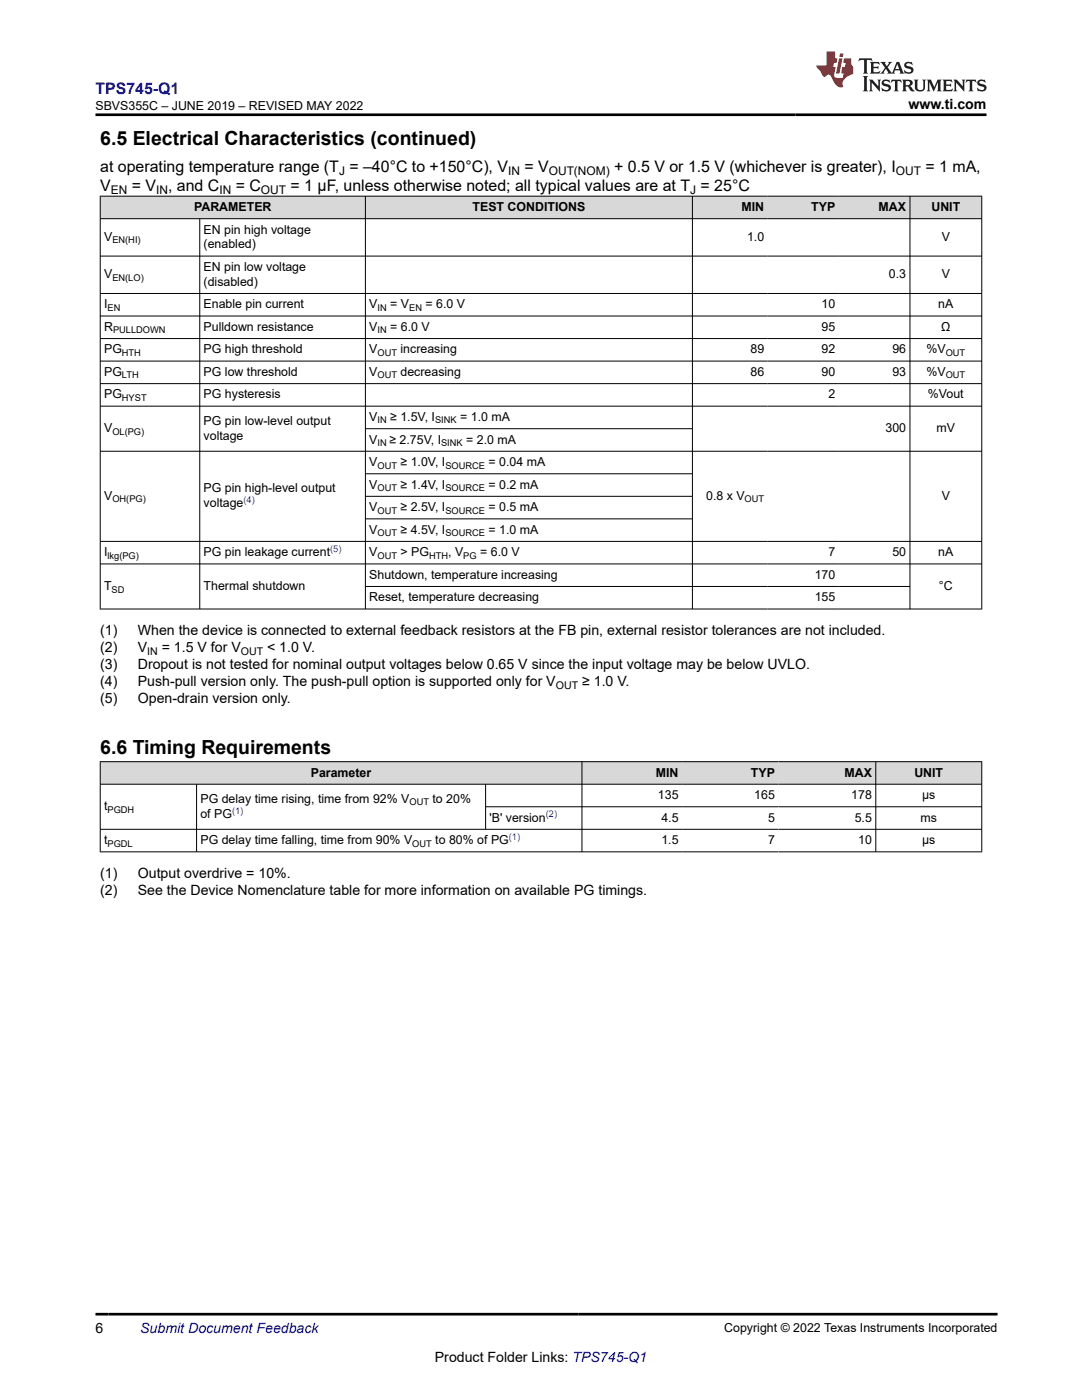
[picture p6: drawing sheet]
<svg xmlns="http://www.w3.org/2000/svg" width="216mm" height="279mm" viewBox="0 0 216 279" stroke-linecap="round" stroke-linejoin="round" font-family="sans-serif">
<defs><g id="words">
<g font-size="3.9">
<text x="20" y="28.8">6.5 Electrical Characteristics (continued)</text>
<text x="20" y="150.4">6.6 Timing Requirements</text>
</g>
<text font-size="3.2" fill="#00f" x="19.1" y="18.7">TPS745-Q1</text>
<g font-size="3.2">
<text x="20" y="34.3">at operating temperature range (T = –40°C to +150°C), V</text>
<text x="104.7" y="34.3">= V</text>
<text x="122.6" y="34.3">+ 0.5 V or 1.5 V (whichever is greater), I</text>
<text x="184.7" y="34.3">= 1 mA,</text>
<text x="20" y="38.1">V</text>
<text x="26.3" y="38.1">= V</text>
<text x="33.5" y="38.1">, and C</text>
<text x="47" y="38.1">= C</text>
<text x="58" y="38.1">= 1 μF, unless otherwise noted; all typical values are at T = 25°C</text>
</g>
<g font-size="2.8">
<text x="181.3" y="21.8">www.ti.com</text>
<text x="20" y="126.7">(1)</text>
<text x="20" y="130.1">(2)</text>
<text x="27.5" y="126.7">When the device is connected to external feedback resistors at the FB pin, external resistor tolerances are not included.</text>
<text x="27.5" y="130.1">V</text>
<text x="32.3" y="130.1">= 1.5 V for V</text>
<text x="53.3" y="130.1">&lt; 1.0 V.</text>
<text x="20" y="133.5">(3)</text>
<text x="20" y="136.9">(4)</text>
<text x="27.5" y="133.5">Dropout is not tested for nominal output voltages below 0.65 V since the input voltage may be below UVLO.</text>
<text x="27.5" y="136.9">Push-pull version only. The push-pull option is supported only for V</text>
<text x="116.2" y="136.9">≥ 1.0 V.</text>
<text x="20" y="140.2">(5)</text>
<text x="27.5" y="140.2">Open-drain version only.</text>
<text x="20" y="175.2">(1)</text>
<text x="20" y="178.5">(2)</text>
<text x="27.5" y="175.2">Output overdrive = 10%.</text>
<text x="27.5" y="178.5">See the Device Nomenclature table for more information on available PG timings.</text>
<text x="19.1" y="266.1">6</text>
<text x="86.8" y="271.7">Product Folder Links: TPS745-Q1</text>
</g>
<text font-size="2.8" fill="#00f" x="28" y="266.1">Submit Document Feedback</text>
<g font-size="2.5">
<text x="19" y="21.9">SBVS355C – JUNE 2019 – REVISED MAY 2022</text>
<text x="38.7" y="42.1">PARAMETER</text>
<text x="40.6" y="46.6">EN pin high voltage</text>
<text x="94.3" y="42.1">TEST CONDITIONS</text>
<text x="148" y="42.1">MIN</text>
<text x="161.9" y="42.1">TYP</text>
<text x="175.3" y="42.1">MAX</text>
<text x="185.9" y="42.1">UNIT</text>
<text x="20.8" y="48.1">V</text>
<text x="40.6" y="49.6">(enabled)</text>
<text x="149.1" y="48.1">1.0</text>
<text x="187.9" y="48.1">V</text>
<text x="20.8" y="55.6">V</text>
<text x="40.6" y="54.1">EN pin low voltage</text>
<text x="40.6" y="57">(disabled)</text>
<text x="177.4" y="55.6">0.3</text>
<text x="187.9" y="55.6">V</text>
<text x="20.8" y="61.5">I</text>
<text x="40.6" y="61.5">Enable pin current</text>
<text x="73.7" y="61.5">V</text>
<text x="77.9" y="61.5">= V</text>
<text x="84.9" y="61.5">= 6.0 V</text>
<text x="163.9" y="61.5">10</text>
<text x="187.2" y="61.5">nA</text>
<text x="20.8" y="66">R</text>
<text x="20.8" y="70.5">PG</text>
<text x="40.6" y="66">Pulldown resistance</text>
<text x="40.6" y="70.5">PG high threshold</text>
<text x="73.7" y="66">V</text>
<text x="73.7" y="70.5">V</text>
<text x="77.9" y="66">= 6.0 V</text>
<text x="79.9" y="70.5">increasing</text>
<text x="149.7" y="70.5">89</text>
<text x="163.9" y="66">95</text>
<text x="163.9" y="70.5">92</text>
<text x="178.1" y="70.5">96</text>
<text x="184.9" y="70.5">%V</text>
<text x="187.8" y="66">Ω</text>
<text x="20.8" y="75">PG</text>
<text x="40.6" y="75">PG low threshold</text>
<text x="73.7" y="75">V</text>
<text x="79.9" y="75">decreasing</text>
<text x="149.7" y="75">86</text>
<text x="163.9" y="75">90</text>
<text x="178.1" y="75">93</text>
<text x="184.9" y="75">%V</text>
<text x="20.8" y="79.5">PG</text>
<text x="40.6" y="79.5">PG hysteresis</text>
<text x="165.3" y="79.5">2</text>
<text x="185.2" y="79.5">%Vout</text>
<text x="20.8" y="86.3">V</text>
<text x="40.6" y="84.8">PG pin low-level output</text>
<text x="40.6" y="87.8">voltage</text>
<text x="73.7" y="84">V</text>
<text x="73.7" y="88.5">V</text>
<text x="77.7" y="88.5">≥ 2.75V, I</text>
<text x="77.9" y="84">≥ 1.5V, I</text>
<text x="91.8" y="84">= 1.0 mA</text>
<text x="93" y="88.5">= 2.0 mA</text>
<text x="176.7" y="86.3">300</text>
<text x="186.9" y="86.3">mV</text>
<text x="73.7" y="93">V</text>
<text x="79.9" y="93">≥ 1.0V, I</text>
<text x="97.5" y="93">= 0.04 mA</text>
<text x="20.8" y="99.8">V</text>
<text x="40.6" y="98.3">PG pin high-level output</text>
<text x="40.6" y="101.2">voltage</text>
<text x="73.7" y="97.5">V</text>
<text x="79.9" y="97.5">≥ 1.4V, I</text>
<text x="97.5" y="97.5">= 0.2 mA</text>
<text x="140.9" y="99.8">0.8 x V</text>
<text x="187.9" y="99.8">V</text>
<text x="73.7" y="102">V</text>
<text x="73.7" y="106.5">V</text>
<text x="79.9" y="102">≥ 2.5V, I</text>
<text x="79.9" y="106.5">≥ 4.5V, I</text>
<text x="97.5" y="102">= 0.5 mA</text>
<text x="97.5" y="106.5">= 1.0 mA</text>
<text x="20.8" y="111">I</text>
<text x="40.6" y="111">PG pin leakage current</text>
<text x="73.7" y="111">V</text>
<text x="79.9" y="111">&gt; PG</text>
<text x="89.4" y="111">, V</text>
<text x="95.8" y="111">= 6.0 V</text>
<text x="165.3" y="111">7</text>
<text x="178.1" y="111">50</text>
<text x="187.2" y="111">nA</text>
<text x="20.8" y="117.8">T</text>
<text x="40.6" y="117.8">Thermal shutdown</text>
<text x="73.7" y="115.5">Shutdown, temperature increasing</text>
<text x="162.6" y="115.5">170</text>
<text x="187.4" y="117.8">°C</text>
<text x="73.7" y="120">Reset, temperature decreasing</text>
<text x="162.6" y="120">155</text>
<text x="62" y="155">Parameter</text>
<text x="130.9" y="155">MIN</text>
<text x="149.8" y="155">TYP</text>
<text x="168.5" y="155">MAX</text>
<text x="182.4" y="155">UNIT</text>
<text x="20.8" y="161.7">t</text>
<text x="40" y="160.2">PG delay time rising, time from 92% V</text>
<text x="86.3" y="160.2">to 20%</text>
<text x="131.3" y="159.5">135</text>
<text x="150.5" y="159.5">165</text>
<text x="169.9" y="159.5">178</text>
<text x="184" y="159.5">µs</text>
<text x="40" y="163.2">of PG</text>
<text x="97.7" y="164">'B' version</text>
<text x="132" y="164">4.5</text>
<text x="153.3" y="164">5</text>
<text x="170.6" y="164">5.5</text>
<text x="183.7" y="164">ms</text>
<text x="20.8" y="168.5">t</text>
<text x="40" y="168.5">PG delay time falling, time from 90% V</text>
<text x="86.9" y="168.5">to 80% of PG</text>
<text x="132" y="168.5">1.5</text>
<text x="153.3" y="168.5">7</text>
<text x="171.2" y="168.5">10</text>
<text x="184" y="168.5">µs</text>
<text x="144.5" y="265.8">Copyright © 2022 Texas Instruments Incorporated</text>
</g>
<g font-size="2.4">
<text x="67.7" y="34.9">J</text>
<text x="101.4" y="34.9">IN</text>
<text x="109.5" y="34.9">OUT(NOM)</text>
<text x="178.8" y="34.9">OUT</text>
<text x="22.1" y="38.7">EN</text>
<text x="31.2" y="38.7">IN</text>
<text x="43.8" y="38.7">IN</text>
<text x="52.1" y="38.7">OUT</text>
<text x="137.7" y="38.7">J</text>
</g>
<g font-size="2.1">
<text x="29.4" y="130.6">IN</text>
<text x="48.1" y="130.6">OUT</text>
<text x="110.9" y="137.4">OUT</text>
</g>
<g font-size="1.9">
<text x="22.4" y="48.6">EN(HI)</text>
<text x="22.4" y="56">EN(LO)</text>
<text x="21.5" y="62">EN</text>
<text x="75.3" y="62">IN</text>
<text x="81.6" y="62">EN</text>
<text x="22.6" y="66.5">PULLDOWN</text>
<text x="24.3" y="71">HTH</text>
<text x="75.3" y="66.5">IN</text>
<text x="75.3" y="71">OUT</text>
<text x="188.7" y="71">OUT</text>
<text x="24.3" y="75.5">LTH</text>
<text x="75.3" y="75.5">OUT</text>
<text x="188.7" y="75.5">OUT</text>
<text x="24.3" y="80">HYST</text>
<text x="22.4" y="86.8">OL(PG)</text>
<text x="75.3" y="84.5">IN</text>
<text x="75.3" y="89">IN</text>
<text x="86.8" y="84.5">SINK</text>
<text x="88" y="89">SINK</text>
<text x="75.3" y="93.5">OUT</text>
<text x="88.9" y="93.5">SOURCE</text>
<text x="22.4" y="100.3">OH(PG)</text>
<text x="75.3" y="98">OUT</text>
<text x="88.9" y="98">SOURCE</text>
<text x="148.6" y="100.3">OUT</text>
<text x="75.3" y="102.5">OUT</text>
<text x="75.3" y="107">OUT</text>
<text x="88.9" y="102.5">SOURCE</text>
<text x="88.9" y="107">SOURCE</text>
<text x="21.5" y="111.5">lkg(PG)</text>
<text x="75.3" y="111.5">OUT</text>
<text x="85.6" y="111.5">HTH</text>
<text x="92.4" y="111.5">PG</text>
<text x="22.3" y="118.2">SD</text>
<text x="81.7" y="160.7">OUT</text>
<text x="21.5" y="162.2">PGDH</text>
<text x="21.5" y="169">PGDL</text>
<text x="82.3" y="169">OUT</text>
</g>
<g font-size="1.9" fill="#00f">
<text x="48.6" y="100.4">(4)</text>
<text x="65.9" y="110.2">(5)</text>
<text x="46.3" y="162.4">(1)</text>
<text x="101.5" y="167.6">(1)</text>
<text x="108.9" y="163.1">(2)</text>
</g>
</g></defs>
<g fill="#d8d8d8">
<path d="M20 39.1h175.9v4.5h-175.9z" fill-rule="evenodd"/>
<path d="M20.1 39.2h52.8v4.4h-52.8z" fill-rule="evenodd"/>
<path d="M73 39.2h65.1v4.4h-65.1z" fill-rule="evenodd"/>
<path d="M138.2 39.2h15v4.4h-15z" fill-rule="evenodd"/>
<path d="M153.2 39.2h14.2v4.4h-14.2z" fill-rule="evenodd"/>
<path d="M167.4 39.2h14.1v4.4h-14.1z" fill-rule="evenodd"/>
<path d="M181.6 39.2h14.2v4.4h-14.2z" fill-rule="evenodd"/>
</g>
<g fill="none" stroke="#000" stroke-width=".2">
<path d="M19.9 39.1h176.1M20 39.1v82.5M72.9 39.1v82.5M138.2 39.1v82.5M181.6 39.1v82.5M195.9 39.1v82.5M19.9 43.6h176.1M19.9 51.1h176.1M19.9 58.6h176.1M39.9 43.6v78M19.9 63.1h176.1M19.9 67.6h176.1"/>
<path d="M19.9 72.1h176.1M19.9 76.6h176.1M19.9 81.1h176.1M19.9 90.1h176.1M72.9 85.6h65.3M72.9 94.6h65.3M72.9 99.1h65.3M19.9 108h176.1M19.9 112.5h176.1M72.9 103.5h65.3M72.9 117h108.7M19.9 121.5h176.1"/>
</g>
<g fill="#d8d8d8">
<path d="M20 152h175.9v4.5h-175.9z" fill-rule="evenodd"/>
<path d="M20.1 152.1h96v4.3h-96z" fill-rule="evenodd"/>
<path d="M116.2 152.1h19.9v4.3h-19.9z" fill-rule="evenodd"/>
<path d="M136.1 152.1h19.2v4.3h-19.2z" fill-rule="evenodd"/>
<path d="M155.3 152.1h19.4v4.3h-19.4z" fill-rule="evenodd"/>
<path d="M174.8 152.1h21v4.3h-21z" fill-rule="evenodd"/>
</g>
<path d="M19.9 152h176.1M19.9 156.5h176.1M20 152v18.1M39.2 156.5v13.6M96.9 156.5v9.1M116.1 152v18.1M174.8 152v18.1M195.9 152v18.1M19.9 170h176.1M96.9 161h99.1M196 165.5h-176.1" fill="none" stroke="#000" stroke-width=".2"/>
<path d="M171.5 11.6l-.2 .6 .5-.2h.6v.1v2.2l-.2 .4h1l-.2-.4v-2.2v-.1h.5l.6 .2-.2-.6zM173.6 12.4l.2 .3v1.6l-.2 .4h1.9l.1-.6a1.08 1.08 0 0 1-1.3 .2v-.7h.6l.4 .2v-.7l-.4 .2h-.6v-.5l.2-.2a1 1 0 0 1 1 .3l-.1-.5zM175.7 12.4l.9 1.1-1 1.2h.9l-.2-.2 .5-.8 .4 .8-.2 .2h1.6l-.2-.2 .2-.5h.9l.1 .5-.1 .2h.9l-.2-.4-.8-1.9h-.5l-.9 2.1-.9-1.1 .9-1h-.8l.2 .2-.4 .6-.4-.6 .2-.2zM179 12.8l.4 1h-.7zM180.7 12.5a.65 .65 0 0 0-.2 .7 .65 .65 0 0 0 .6 .5l.6 .1 .1 .3a.79 .79 0 0 1-.7 .4 .79 .79 0 0 1-.7-.5l.1 .7 .2-.1a.93 .93 0 0 0 1.1 0 .93 .93 0 0 0 .4-.9 1.46 1.46 0 0 0-1.2-.6l-.1-.3a1.09 1.09 0 0 1 1.2 .2l-.2-.6-.1 .1-.5-.2zM172.2 15.2l.2 .4v2.2l-.2 .4h1l-.2-.4v-2.2l.2-.4zM173.4 15.9l.2 .4v1.5l-.2 .4h.8l-.3-.4 .1-1.3 1.6 1.8v-2l.2-.4h-.7l.1 .2 .1 1.1-1.2-1.3zM176.2 16a.65 .65 0 0 0-.2 .8 .65 .65 0 0 0 .6 .4l.6 .2 .1 .2a.79 .79 0 0 1-.7 .4 .79 .79 0 0 1-.7-.5l.1 .7 .2-.1a.93 .93 0 0 0 1.1 .1 .93 .93 0 0 0 .4-1 1.46 1.46 0 0 0-1.2-.5l-.1-.4a1.09 1.09 0 0 1 1.2 .2l-.1-.6-.2 .1-.5-.1zM177.9 15.9l-.1 .6a.63 .63 0 0 1 .8-.3v1.6l-.3 .4h1l-.2-.4v-1.6a.66 .66 0 0 1 .8 .3l-.1-.6zM180 15.9l.2 .4v1.5l-.2 .4h1l-.2-.2-.1-.7h.5l.1 .2a.79 .79 0 0 0 1.2 .6l-1-.9a.61 .61 0 0 0 .6-.6 .61 .61 0 0 0-.5-.7zM180.8 16.2h.1a.47 .47 0 0 1 .5 .1 .47 .47 0 0 1 .1 .5l-.1 .1-.7 .1zM182.3 15.9l.2 .2a2.27 2.27 0 0 0 .4 2 1.04 1.04 0 0 0 1.7-.7v-1.3l.2-.2h-.8l.2 .4v1.1a.6 .6 0 0 1-.6 .6 .6 .6 0 0 1-.6-.6v-1.1l.3-.4zM184.9 15.9l.2 .4v1.5l-.2 .4h.8l-.3-.4v-1.4l.9 1.9 .9-1.9v1.4l-.3 .4h1l-.2-.4v-1.5l.2-.4h-.8l-.7 1.5-.6-1.5zM188.1 15.9l.2 .4v1.5l-.2 .4h1.9l.1-.6a1.09 1.09 0 0 1-1.3 .2v-.7h.6l.4 .2v-.6l-.4 .2h-.6v-.6l.2-.1a1.01 1.01 0 0 1 1 .3l-.1-.6zM190.2 15.9l.3 .4v1.5l-.3 .4h.8l-.2-.4v-1.3l1.6 1.8v-2l.2-.4h-.7l.2 .2v1.1l-1.2-1.3zM192.8 15.9l-.1 .6a.63 .63 0 0 1 .8-.3v1.6l-.3 .4h1l-.2-.4v-1.6a.66 .66 0 0 1 .8 .3l-.1-.6zM195.2 16a.65 .65 0 0 0-.2 .8 .65 .65 0 0 0 .6 .4l.6 .2 .2 .2a.79 .79 0 0 1-.7 .4 .79 .79 0 0 1-.7-.5l.1 .7 .2-.1a.93 .93 0 0 0 1 .1 .93 .93 0 0 0 .5-1 1.46 1.46 0 0 0-1.3-.5v-.4a1.09 1.09 0 0 1 1.2 .2l-.2-.6-.2 .1-.5-.1z" fill="#231f20"/>
<path d="M164.9 10.3v2.7h-2l.1 .4 .8 1a.95 .95 0 0 0 1 .9 .59 .59 0 0 1 .5-.4 .59 .59 0 0 1 .5 .3l.4 .8a1.59 1.59 0 0 0 2.1 1.4 1.61 1.61 0 0 1 1-2.3l1-.3-.1-1.5a1.59 1.59 0 0 1-.3-1.7h-1.5l-.2 .9h.6l-.2 .9h-.5l-.2 .9v.3l.4 .1-.1 .9h-.7a.73 .73 0 0 1-1-.7l.3-1.5h-.5l.1-.9h.5l.2-.9h-.5v-1.3zM167.4 11.6l-.6 3.1h.7l.6-3.1zM167.6 10.7l-.1 .6h.7l.1-.6z" fill="#ed1c24"/>
<path d="M19.1 22.9h177.8M19.1 262.3h179.9" fill="none" stroke="#000" stroke-width=".53"/>
<use href="#words"/>
</svg>
